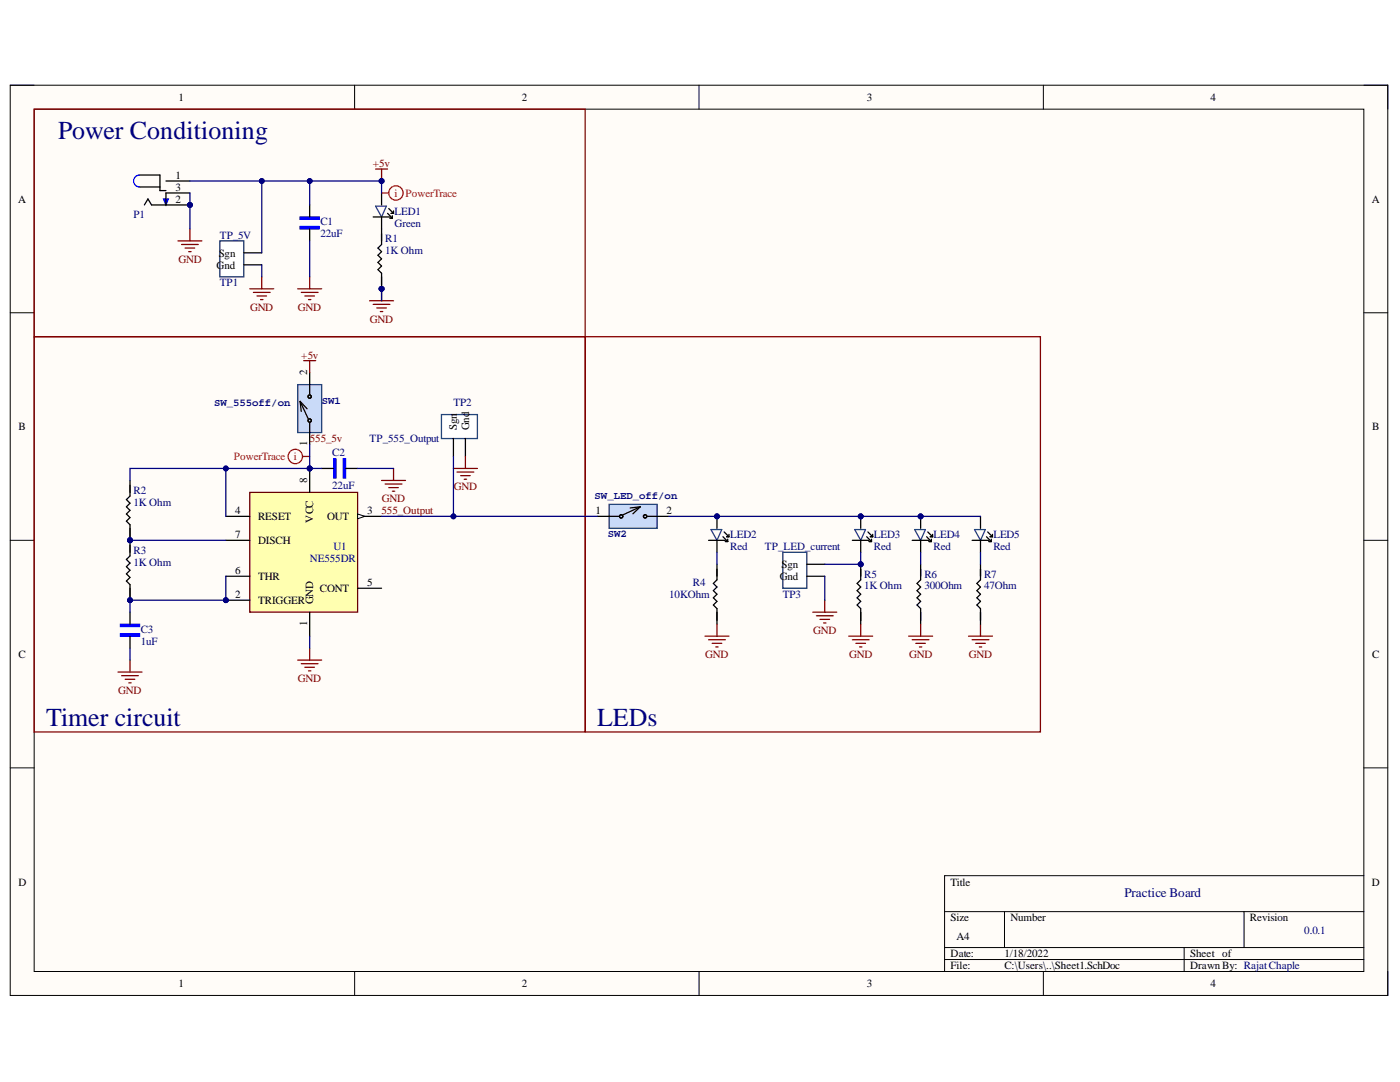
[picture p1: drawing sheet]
<svg xmlns="http://www.w3.org/2000/svg" width="279mm" height="216mm" viewBox="0 0 279 216" stroke-linecap="round" stroke-linejoin="round" font-family="sans-serif">
<defs><g id="words">
<g font-size="5.2" fill="#000080">
<text x="11.6" y="27.8">Power Conditioning</text>
<text x="9.2" y="144.9">Timer circuit</text>
<text x="119.2" y="144.9">LEDs</text>
</g>
<text font-size="2.6" fill="#000080" x="224.4" y="179">Practice Board</text>
<g font-size="2.2">
<text x="35.6" y="20.1">1</text>
<text x="104.1" y="20.1">2</text>
<text x="173" y="20.1">3</text>
<text x="241.6" y="20.1">4</text>
<text x="35" y="35.7">1</text>
<text x="3.6" y="40.4">A</text>
<text x="35" y="40.4">2</text>
<text x="35" y="38.1">3</text>
<text x="273.8" y="40.4">A</text>
<text x="43.2" y="53.6">Gnd</text>
<text x="43.6" y="51.2">Sgn</text>
<text x="61.3" y="74.8" transform="rotate(-90 61.3 74.8)">2</text>
<text x="3.7" y="85.8">B</text>
<text x="61.3" y="89" transform="rotate(-90 61.3 89)">1</text>
<text x="91.2" y="85.8" transform="rotate(-90 91.2 85.8)">Sgn</text>
<text x="93.6" y="85.8" transform="rotate(-90 93.6 85.8)">Gnd</text>
<text x="273.9" y="85.8">B</text>
<text x="61.3" y="96.3" transform="rotate(-90 61.3 96.3)">8</text>
<text x="46.9" y="102.6">4</text>
<text x="46.9" y="107.4">7</text>
<text x="51.5" y="103.8">RESET</text>
<text x="62.5" y="104.3" transform="rotate(-90 62.5 104.3)">VCC</text>
<text x="65.3" y="103.8">OUT</text>
<text x="73.2" y="102.6">3</text>
<text x="118.8" y="102.6">1</text>
<text x="133" y="102.6">2</text>
<text x="51.5" y="108.6">DISCH</text>
<text x="156" y="113.4">Sgn</text>
<text x="46.9" y="114.6">6</text>
<text x="46.9" y="119.3">2</text>
<text x="51.5" y="115.8">THR</text>
<text x="63.9" y="118.1">CONT</text>
<text x="73.2" y="116.9">5</text>
<text x="155.6" y="115.8">Gnd</text>
<text x="51.5" y="120.5">TRIGGER</text>
<text x="61.3" y="124.9" transform="rotate(-90 61.3 124.9)">1</text>
<text x="62.5" y="120.5" transform="rotate(-90 62.5 120.5)">GND</text>
<text x="3.7" y="131.3">C</text>
<text x="273.9" y="131.3">C</text>
<text x="3.7" y="176.7">D</text>
<text x="189.7" y="176.7">Title</text>
<text x="273.8" y="176.7">D</text>
<text x="189.7" y="183.8">Size</text>
<text x="201.6" y="183.8">Number</text>
<text x="249.4" y="183.8">Revision</text>
<text x="189.7" y="191">Date:</text>
<text x="190.9" y="187.5">A4</text>
<text x="200.5" y="191">1/18/2022</text>
<text x="237.5" y="191">Sheet of</text>
<text x="35.6" y="197">1</text>
<text x="104.1" y="197">2</text>
<text x="173" y="197">3</text>
<text x="189.7" y="193.4">File:</text>
<text x="200.5" y="193.4">C:\Users\..\Sheet1.SchDoc</text>
<text x="237.5" y="193.4">Drawn By: RajatChaple</text>
<text x="241.6" y="197">4</text>
</g>
<g font-size="2.2" fill="#800000">
<text x="74.4" y="33.3">+5v</text>
<text x="35.6" y="52.4">GND</text>
<text x="49.9" y="62">GND</text>
<text x="59.5" y="62">GND</text>
<text x="73.8" y="64.4">GND</text>
<text x="60.1" y="71.5">+5v</text>
<text x="61.8" y="88.3">555_5v</text>
<text x="76.2" y="100.2">GND</text>
<text x="90.6" y="97.8">GND</text>
<text x="76.1" y="102.6">555_Output</text>
<text x="140.7" y="131.3">GND</text>
<text x="162.3" y="126.5">GND</text>
<text x="169.5" y="131.3">GND</text>
<text x="181.4" y="131.3">GND</text>
<text x="193.4" y="131.3">GND</text>
<text x="59.5" y="136.1">GND</text>
<text x="23.6" y="138.4">GND</text>
</g>
<g font-size="2.2" fill="#f00">
<text x="78.7" y="39.2">i</text>
<text x="80.9" y="39.2">PowerTrace</text>
<text x="46.7" y="91.8">PowerTrace</text>
<text x="58.6" y="91.8">i</text>
</g>
<g font-size="2.2" fill="#000080">
<text x="26.6" y="43.6">P1</text>
<text x="43.9" y="47.6">TP_5V</text>
<text x="63.9" y="47.4">22uF</text>
<text x="63.9" y="45">C1</text>
<text x="78.7" y="45.2">Green</text>
<text x="78.7" y="42.9">LED1</text>
<text x="76.9" y="50.7">1K Ohm</text>
<text x="76.9" y="48.4">R1</text>
<text x="43.9" y="57.2">TP1</text>
<text x="90.5" y="81.1">TP2</text>
<text x="73.8" y="88.3">TP_555_Output</text>
<text x="66.3" y="90.9">C2</text>
<text x="26.6" y="101">1K Ohm</text>
<text x="26.6" y="98.5">R2</text>
<text x="66.3" y="97.6">22uF</text>
<text x="145.7" y="107.4">LED2</text>
<text x="174.4" y="107.4">LED3</text>
<text x="186.3" y="107.4">LED4</text>
<text x="198.3" y="107.4">LED5</text>
<text x="26.6" y="112.9">1K Ohm</text>
<text x="26.6" y="110.5">R3</text>
<text x="61.8" y="112.1">NE555DR</text>
<text x="66.6" y="109.8">U1</text>
<text x="145.7" y="109.8">Red</text>
<text x="152.7" y="109.8">TP_LED_current</text>
<text x="174.4" y="109.8">Red</text>
<text x="186.3" y="109.8">Red</text>
<text x="198.3" y="109.8">Red</text>
<text x="133.6" y="119.3">10KOhm</text>
<text x="138.3" y="116.9">R4</text>
<text x="156.2" y="119.3">TP3</text>
<text x="172.5" y="117.6">1K Ohm</text>
<text x="172.5" y="115.3">R5</text>
<text x="184.5" y="117.6">300Ohm</text>
<text x="184.5" y="115.3">R6</text>
<text x="196.4" y="117.6">47Ohm</text>
<text x="196.4" y="115.3">R7</text>
<text x="28.1" y="128.6">1uF</text>
<text x="28.1" y="126.2">C3</text>
<text x="260.3" y="186.3">0.0.1</text>
</g>
<g font-size="2.1" fill="#000080">
<text x="42.7" y="80.9">SW_555off/on</text>
<text x="64.2" y="80.7">SW1</text>
<text x="118.7" y="99.6">SW_LED_off/on</text>
<text x="121.3" y="107.1">SW2</text>
</g>
</g></defs>
<path d="M2 17h275v181.6h-275z" fill-rule="evenodd" fill="#fffcf8"/>
<path d="M2 17h275v181.6h-275z" fill="none" stroke="#000" stroke-width=".2"/>
<path d="M6.8 21.8h265.4v172.1h-265.4z" fill-rule="evenodd" fill="#fffcf8"/>
<g fill="none" stroke="#000" stroke-width=".2">
<path d="M2 17h4.8M70.8 17v4.8M139.5 17v4.8M208.2 17v4.8M272.2 17h4.8v4.8M6.8 21.8h265.4v172.1h-265.4zM2 62.4h4.8M272.2 62.4h4.8M2 107.8h4.8M272.2 107.8h4.8M2 153.2h4.8M272.2 153.2h4.8"/>
<path d="M272.2 174.7h-83.7v19.2M70.8 193.9v4.7M139.5 193.9v4.7M188.5 181.9h83.7M188.5 189.1h83.7M188.5 191.5h83.7M200.5 181.9v7.2M208.2 193.9v4.7M236.3 189.1v4.8M248.3 181.9v7.2M277 193.9v4.7"/>
</g>
<path d="M6.8 21.8h110v45.4h-110zM6.8 67.2h110v78.9h-110zM116.8 67.2h90.8v78.9h-90.8z" fill="none" stroke="#800000" stroke-width=".25"/>
<path d="M24 124.5h3.9v.5h-3.9z" fill-rule="evenodd" fill="#00f"/>
<path d="M24 124.5h3.9v.5h-3.9z" fill="none" stroke="#00f" stroke-width=".25"/>
<path d="M24 126.5h3.9v.4h-3.9z" fill-rule="evenodd" fill="#00f"/>
<path d="M24 126.5h3.9v.4h-3.9z" fill="none" stroke="#00f" stroke-width=".25"/>
<path d="M25.9 122.2v2.3M25.9 126.9v2.4" fill="none" stroke="#000" stroke-width=".25"/>
<circle cx="37.9" cy="40.9" r=".48" fill="#000080"/>
<circle cx="37.9" cy="40.9" r=".48" fill="none" stroke="#000080" stroke-width=".2"/>
<path d="M32.6 39.7h1l-.5 1.2z" fill="#00f"/>
<path d="M27.9 34.9a1.19 1.19 0 0 0-1.2 1.2 1.19 1.19 0 0 0 1.2 1.2M32.6 39.7h1l-.5 1.2z" fill="none" stroke="#00f" stroke-width=".25"/>
<path d="M27.9 34.9h4v3.1h1.2M27.9 37.3h4M33.1 38.5v2.4M28.8 40.9l.7-1.2 .7 1.2h7.7" fill="none" stroke="#000" stroke-width=".25"/>
<circle cx="37.9" cy="40.9" r=".48" fill="#000080"/>
<circle cx="37.9" cy="40.9" r=".48" fill="none" stroke="#000080" stroke-width=".2"/>
<path d="M33.1 38.5h4.8M33.1 36.1h4.8M143.1 112.6v3.1l-.7 .7 .7 .7-.7 .8 .7 .7-.7 .7 .7 .7-.7 .7 .7 .7v3.1M183.7 112.6v3.1l-.7 .7 .7 .7-.7 .8 .7 .7-.7 .7 .7 .7-.7 .7 .7 .7v3.1" fill="none" stroke="#000" stroke-width=".25"/>
<path d="M59.4 76.7h4.8v9.6h-4.8z" fill-rule="evenodd" fill="#c9daf8"/>
<path d="M59.4 76.7h4.8v9.6h-4.8z" fill="none" stroke="#073763" stroke-width=".25"/>
<g fill="none" stroke="#000" stroke-width=".25">
<path d="M61.8 74.4v4.3M59.9 80.1l1.7 3.6M59.9 80.1l.2 2M59.9 80.1l1.4 1.5M61.8 84.4v4.3"/>
<circle cx="61.8" cy="79.1" r=".33"/>
<circle cx="61.8" cy="83.9" r=".33"/>
</g>
<path d="M121.6 100.6h9.5v4.8h-9.5z" fill-rule="evenodd" fill="#c9daf8"/>
<path d="M121.6 100.6h9.5v4.8h-9.5z" fill="none" stroke="#073763" stroke-width=".25"/>
<g fill="none" stroke="#000" stroke-width=".25">
<path d="M119.2 103h4.3M127.8 101.1l-3.6 1.7M127.8 101.1l-2 .3M127.8 101.1l-1.5 1.4M129.2 103h4.3"/>
<circle cx="124" cy="103" r=".33"/>
<circle cx="128.7" cy="103" r=".33"/>
</g>
<path d="M43.9 48.1h4.8v7.1h-4.8z" fill-rule="evenodd" fill="#fff"/>
<path d="M43.9 48.1h4.8v7.1h-4.8z" fill="none" stroke="#073763" stroke-width=".25"/>
<path d="M48.7 50.5h3.5M48.7 52.8h3.5" fill="none" stroke="#000" stroke-width=".25"/>
<path d="M88.1 82.7h7.2v4.8h-7.2z" fill-rule="evenodd" fill="#fff"/>
<path d="M88.1 82.7h7.2v4.8h-7.2z" fill="none" stroke="#073763" stroke-width=".25"/>
<path d="M90.5 87.5v3.6M92.9 87.5v3.6" fill="none" stroke="#000" stroke-width=".25"/>
<g fill="none" stroke="#800000" stroke-width=".25">
<path d="M35.5 48.1h4.8M36.2 48.8h3.4M36.9 49.5h2M37.7 50.2h.4M37.9 45.7v2.4M59.4 57.6h4.8M60.1 58.3h3.4M60.8 59.1h2M61.6 59.8h.4M61.8 55.2v2.4M76.1 57.6v2.4M73.8 60h4.7"/>
<path d="M74.5 60.7h3.3M75.2 61.5h1.9M75.9 62.2h.5"/>
</g>
<circle cx="76.1" cy="57.6" r=".48" fill="#000080"/>
<circle cx="76.1" cy="57.6" r=".48" fill="none" stroke="#000080" stroke-width=".2"/>
<path d="M75 33.7h2.3M76.1 33.7v2.4" fill="none" stroke="#800000" stroke-width=".25"/>
<circle cx="76.1" cy="36.1" r=".48" fill="#000080"/>
<circle cx="76.1" cy="36.1" r=".48" fill="none" stroke="#000080" stroke-width=".2"/>
<g fill="none" stroke="#800000" stroke-width=".25">
<path d="M60.6 72h2.4M61.8 72v2.4M76.1 95.9h4.8M76.9 96.6h3.3M77.6 97.3h1.9M78.3 98h.5M78.5 93.5v2.4M90.5 93.5h4.8M91.2 94.2h3.4M91.9 94.9h1.9M92.6 95.6h.5M92.9 91.1v2.4"/>
<path d="M23.6 134.1h4.7M24.3 134.8h3.3M25 135.5h1.9M25.7 136.3h.5M25.9 131.7v2.4M59.4 131.7h4.8M60.1 132.4h3.4M60.8 133.1h2M61.6 133.9h.4M61.8 129.3v2.4M140.7 126.9h4.8M141.4 127.6h3.4"/>
<path d="M142.1 128.4h1.9M142.8 129.1h.5M143.1 124.5v2.4M181.3 126.9h4.8M182.1 127.7h3.3M182.8 128.4h1.9M183.5 129.1h.5M183.7 124.5v2.4M193.3 126.9h4.8M194 127.7h3.4M194.7 128.4h1.9M195.4 129.1h.5"/>
<path d="M195.7 124.5v2.4"/>
</g>
<circle cx="61.8" cy="93.5" r=".48" fill="#000080"/>
<circle cx="61.8" cy="93.5" r=".48" fill="none" stroke="#000080" stroke-width=".2"/>
<circle cx="45.1" cy="119.8" r=".48" fill="#000080"/>
<circle cx="45.1" cy="119.8" r=".48" fill="none" stroke="#000080" stroke-width=".2"/>
<path d="M49.9 98.3h21.5v23.9h-21.5z" fill-rule="evenodd" fill="#ffffb0"/>
<path d="M49.9 98.3h21.5v23.9h-21.5z" fill="none" stroke="#600" stroke-width=".25"/>
<path d="M61.8 93.5v4.8" fill="none" stroke="#000" stroke-width=".25"/>
<circle cx="61.8" cy="93.5" r=".48" fill="#000080"/>
<circle cx="61.8" cy="93.5" r=".48" fill="none" stroke="#000080" stroke-width=".2"/>
<path d="M45.1 103h4.8M45.1 115h4.8M45.1 119.8h4.8M71.4 117.4h4.7" fill="none" stroke="#000" stroke-width=".25"/>
<circle cx="45.1" cy="119.8" r=".48" fill="#000080"/>
<circle cx="45.1" cy="119.8" r=".48" fill="none" stroke="#000080" stroke-width=".2"/>
<path d="M45.1 107.8h4.8M71.4 103h4.7M61.8 122.2v4.7" fill="none" stroke="#000" stroke-width=".25"/>
<path d="M71.4 102.6l1.4 .4-1.4 .5z" fill="#f8fcff"/>
<path d="M71.4 102.6l1.4 .4-1.4 .5z" fill="none" stroke="#000" stroke-width=".2"/>
<g fill="none" stroke="#800000" stroke-width=".25">
<path d="M49.9 57.6h4.7M50.6 58.3h3.3M51.3 59.1h1.9M52 59.8h.5M52.2 55.2v2.4M164.6 119.8v2.4M162.2 122.2h4.8M162.9 122.9h3.4M163.6 123.6h2M164.4 124.3h.4M169.4 126.9h4.8M170.1 127.7h3.3"/>
<path d="M170.8 128.4h1.9M171.5 129.1h.5M171.8 124.5v2.4"/>
</g>
<g fill="none" stroke="#f00" stroke-width=".25">
<path d="M76.1 38.5h1.5M60.4 91.1h1.4"/>
<circle cx="79" cy="38.5" r="1.43"/>
<circle cx="58.9" cy="91.1" r="1.44"/>
</g>
<path d="M75 41.1h2.1l-1 2.2z" fill="none" stroke="#1c4587" stroke-width=".25"/>
<path d="M76.1 38.5v2.4M74.5 43.3h3.3M76.1 43.3v2.4M77.3 42.6l1 .9M77.6 41.6l.9 1M77.8 43.5h.5M78.1 42.6h.4M78.3 43v.5M78.5 42.1v.5" fill="none" stroke="#000" stroke-width=".25"/>
<circle cx="143.1" cy="103" r=".48" fill="#000080"/>
<circle cx="143.1" cy="103" r=".48" fill="none" stroke="#000080" stroke-width=".2"/>
<path d="M141.9 105.7h2.1l-.9 2.1z" fill="none" stroke="#1c4587" stroke-width=".25"/>
<path d="M143.1 103v2.4M143.1 107.8v2.4M144.3 107.1l.9 1M144.8 108.1h.4M145.2 107.6v.5" fill="none" stroke="#000" stroke-width=".25"/>
<circle cx="143.1" cy="103" r=".48" fill="#000080"/>
<circle cx="143.1" cy="103" r=".48" fill="none" stroke="#000080" stroke-width=".2"/>
<path d="M141.4 107.8h3.4M144.5 106.1l1 1M145 107.1h.5M145.5 106.6v.5" fill="none" stroke="#000" stroke-width=".25"/>
<circle cx="171.8" cy="103" r=".48" fill="#000080"/>
<circle cx="171.8" cy="103" r=".48" fill="none" stroke="#000080" stroke-width=".2"/>
<path d="M170.6 105.7h2.1l-.9 2.1z" fill="none" stroke="#1c4587" stroke-width=".25"/>
<path d="M171.8 103v2.4M171.8 107.8v2.4M173 107.1l.9 1M173.4 108.1h.5M173.9 107.6v.5" fill="none" stroke="#000" stroke-width=".25"/>
<circle cx="171.8" cy="103" r=".48" fill="#000080"/>
<circle cx="171.8" cy="103" r=".48" fill="none" stroke="#000080" stroke-width=".2"/>
<path d="M170.1 107.8h3.3M173.2 106.1l1 1M173.7 107.1h.5M174.2 106.6v.5" fill="none" stroke="#000" stroke-width=".25"/>
<circle cx="183.7" cy="103" r=".48" fill="#000080"/>
<circle cx="183.7" cy="103" r=".48" fill="none" stroke="#000080" stroke-width=".2"/>
<path d="M182.5 105.7h2.2l-1 2.1z" fill="none" stroke="#1c4587" stroke-width=".25"/>
<path d="M183.7 103v2.4M183.7 107.8v2.4M184.9 107.1l1 1M185.4 108.1h.5M185.9 107.6v.5" fill="none" stroke="#000" stroke-width=".25"/>
<circle cx="183.7" cy="103" r=".48" fill="#000080"/>
<circle cx="183.7" cy="103" r=".48" fill="none" stroke="#000080" stroke-width=".2"/>
<g fill="none" stroke="#000" stroke-width=".25">
<path d="M182.1 107.8h3.3M185.2 106.1l.9 1M185.6 107.1h.5M186.1 106.6v.5M194 107.8h3.4M195.7 103v2.4M195.7 107.8v2.4M196.9 107.1l.9 1M197.1 106.1l1 1M197.4 108.1h.4M197.6 107.1h.5M197.8 107.6v.5"/>
<path d="M198.1 106.6v.5"/>
</g>
<path d="M194.5 105.7h2.1l-.9 2.1z" fill="none" stroke="#1c4587" stroke-width=".25"/>
<path d="M59.9 43.3h3.8v.5h-3.8z" fill-rule="evenodd" fill="#00f"/>
<path d="M59.9 43.3h3.8v.5h-3.8z" fill="none" stroke="#00f" stroke-width=".25"/>
<path d="M59.9 45.2h3.8v.5h-3.8z" fill-rule="evenodd" fill="#00f"/>
<path d="M59.9 45.2h3.8v.5h-3.8z" fill="none" stroke="#00f" stroke-width=".25"/>
<path d="M61.8 40.9v2.4M61.8 45.7v2.4" fill="none" stroke="#000" stroke-width=".25"/>
<path d="M66.6 91.6h.5v3.8h-.5z" fill-rule="evenodd" fill="#00f"/>
<path d="M66.6 91.6h.5v3.8h-.5z" fill="none" stroke="#00f" stroke-width=".25"/>
<path d="M68.5 91.6h.5v3.8h-.5z" fill-rule="evenodd" fill="#00f"/>
<path d="M68.5 91.6h.5v3.8h-.5z" fill="none" stroke="#00f" stroke-width=".25"/>
<path d="M64.2 93.5h2.4M69 93.5h2.4" fill="none" stroke="#000" stroke-width=".25"/>
<circle cx="76.1" cy="57.6" r=".48" fill="#000080"/>
<circle cx="76.1" cy="57.6" r=".48" fill="none" stroke="#000080" stroke-width=".2"/>
<path d="M76.1 45.7v3.1l-.7 .7 .7 .7-.7 .7 .7 .7-.7 .8 .7 .7-.7 .7 .7 .7v3.1" fill="none" stroke="#000" stroke-width=".25"/>
<circle cx="76.1" cy="57.6" r=".48" fill="#000080"/>
<circle cx="76.1" cy="57.6" r=".48" fill="none" stroke="#000080" stroke-width=".2"/>
<circle cx="25.9" cy="107.8" r=".48" fill="#000080"/>
<circle cx="25.9" cy="107.8" r=".48" fill="none" stroke="#000080" stroke-width=".2"/>
<path d="M25.9 95.9v3.1l-.7 .7 .7 .7-.7 .7 .7 .7-.7 .8 .7 .7-.7 .7 .7 .7v3.1" fill="none" stroke="#000" stroke-width=".25"/>
<circle cx="25.9" cy="107.8" r=".48" fill="#000080"/>
<circle cx="25.9" cy="107.8" r=".48" fill="none" stroke="#000080" stroke-width=".2"/>
<circle cx="25.9" cy="107.8" r=".48" fill="#000080"/>
<circle cx="25.9" cy="107.8" r=".48" fill="none" stroke="#000080" stroke-width=".2"/>
<circle cx="25.9" cy="119.8" r=".48" fill="#000080"/>
<circle cx="25.9" cy="119.8" r=".48" fill="none" stroke="#000080" stroke-width=".2"/>
<path d="M25.9 107.8v3.1l-.7 .7 .7 .8-.7 .7 .7 .7-.7 .7 .7 .7-.7 .7 .7 .8v2.3" fill="none" stroke="#000" stroke-width=".25"/>
<circle cx="25.9" cy="107.8" r=".48" fill="#000080"/>
<circle cx="25.9" cy="107.8" r=".48" fill="none" stroke="#000080" stroke-width=".2"/>
<path d="M25.9 117.4v2.4" fill="none" stroke="#000" stroke-width=".25"/>
<circle cx="25.9" cy="119.8" r=".48" fill="#000080"/>
<circle cx="25.9" cy="119.8" r=".48" fill="none" stroke="#000080" stroke-width=".2"/>
<circle cx="171.8" cy="112.6" r=".48" fill="#000080"/>
<circle cx="171.8" cy="112.6" r=".48" fill="none" stroke="#000080" stroke-width=".2"/>
<path d="M171.8 112.6v3.1l-.7 .7 .7 .7-.7 .8 .7 .7-.7 .7 .7 .7-.7 .7 .7 .7v2.4" fill="none" stroke="#000" stroke-width=".25"/>
<circle cx="171.8" cy="112.6" r=".48" fill="#000080"/>
<circle cx="171.8" cy="112.6" r=".48" fill="none" stroke="#000080" stroke-width=".2"/>
<path d="M195.7 112.6v3.1l-.7 .7 .7 .7-.7 .8 .7 .7-.7 .7 .7 .7-.7 .7 .7 .7v3.1M171.8 122.2v2.3" fill="none" stroke="#000" stroke-width=".25"/>
<path d="M156.2 110.2h4.8v7.2h-4.8z" fill-rule="evenodd" fill="#fff"/>
<path d="M156.2 110.2h4.8v7.2h-4.8z" fill="none" stroke="#073763" stroke-width=".25"/>
<path d="M161 112.6h3.6M161 115h3.6" fill="none" stroke="#000" stroke-width=".25"/>
<path d="M61.8 36.1v4.8" fill="none" stroke="#000080" stroke-width=".25"/>
<circle cx="61.8" cy="36.1" r=".48" fill="#000080"/>
<circle cx="61.8" cy="36.1" r=".48" fill="none" stroke="#000080" stroke-width=".2"/>
<path d="M61.8 88.7v4.8h2.4" fill="none" stroke="#000080" stroke-width=".25"/>
<circle cx="61.8" cy="93.5" r=".48" fill="#000080"/>
<circle cx="61.8" cy="93.5" r=".48" fill="none" stroke="#000080" stroke-width=".2"/>
<path d="M76.1 36.1v2.4" fill="none" stroke="#000080" stroke-width=".25"/>
<circle cx="76.1" cy="36.1" r=".48" fill="#000080"/>
<circle cx="76.1" cy="36.1" r=".48" fill="none" stroke="#000080" stroke-width=".2"/>
<path d="M52.2 36.1v14.4" fill="none" stroke="#000080" stroke-width=".25"/>
<circle cx="52.2" cy="36.1" r=".48" fill="#000080"/>
<circle cx="52.2" cy="36.1" r=".48" fill="none" stroke="#000080" stroke-width=".2"/>
<path d="M76.1 57.6v2.4" fill="none" stroke="#000080" stroke-width=".25"/>
<circle cx="76.1" cy="57.6" r=".48" fill="#000080"/>
<circle cx="76.1" cy="57.6" r=".48" fill="none" stroke="#000080" stroke-width=".2"/>
<path d="M61.8 48.1v7.1M61.8 93.5h-16.7v9.5" fill="none" stroke="#000080" stroke-width=".25"/>
<circle cx="45.1" cy="93.5" r=".48" fill="#000080"/>
<circle cx="45.1" cy="93.5" r=".48" fill="none" stroke="#000080" stroke-width=".2"/>
<circle cx="61.8" cy="93.5" r=".48" fill="#000080"/>
<circle cx="61.8" cy="93.5" r=".48" fill="none" stroke="#000080" stroke-width=".2"/>
<path d="M25.9 107.8h19.2" fill="none" stroke="#000080" stroke-width=".25"/>
<circle cx="25.9" cy="107.8" r=".48" fill="#000080"/>
<circle cx="25.9" cy="107.8" r=".48" fill="none" stroke="#000080" stroke-width=".2"/>
<path d="M45.1 93.5h-19.2v2.4" fill="none" stroke="#000080" stroke-width=".25"/>
<circle cx="45.1" cy="93.5" r=".48" fill="#000080"/>
<circle cx="45.1" cy="93.5" r=".48" fill="none" stroke="#000080" stroke-width=".2"/>
<path d="M90.5 91.1v11.9" fill="none" stroke="#000080" stroke-width=".25"/>
<circle cx="90.5" cy="103" r=".48" fill="#000080"/>
<circle cx="90.5" cy="103" r=".48" fill="none" stroke="#000080" stroke-width=".2"/>
<path d="M133.5 103h62.2" fill="none" stroke="#000080" stroke-width=".25"/>
<circle cx="143.1" cy="103" r=".48" fill="#000080"/>
<circle cx="143.1" cy="103" r=".48" fill="none" stroke="#000080" stroke-width=".2"/>
<circle cx="171.8" cy="103" r=".48" fill="#000080"/>
<circle cx="171.8" cy="103" r=".48" fill="none" stroke="#000080" stroke-width=".2"/>
<circle cx="183.7" cy="103" r=".48" fill="#000080"/>
<circle cx="183.7" cy="103" r=".48" fill="none" stroke="#000080" stroke-width=".2"/>
<path d="M76.1 103h43.1" fill="none" stroke="#000080" stroke-width=".25"/>
<circle cx="90.5" cy="103" r=".48" fill="#000080"/>
<circle cx="90.5" cy="103" r=".48" fill="none" stroke="#000080" stroke-width=".2"/>
<path d="M71.4 93.5h7.1M45.1 115v4.8h-19.2v2.4M25.9 129.3v2.4M61.8 126.9v2.4" fill="none" stroke="#000080" stroke-width=".25"/>
<circle cx="25.9" cy="119.8" r=".48" fill="#000080"/>
<circle cx="25.9" cy="119.8" r=".48" fill="none" stroke="#000080" stroke-width=".2"/>
<circle cx="45.1" cy="119.8" r=".48" fill="#000080"/>
<circle cx="45.1" cy="119.8" r=".48" fill="none" stroke="#000080" stroke-width=".2"/>
<path d="M37.9 38.5v7.2" fill="none" stroke="#000080" stroke-width=".25"/>
<circle cx="37.9" cy="40.9" r=".48" fill="#000080"/>
<circle cx="37.9" cy="40.9" r=".48" fill="none" stroke="#000080" stroke-width=".2"/>
<path d="M52.2 52.8v2.4M143.1 110.2v2.4M164.6 115v4.8M171.8 110.2v2.4h-7.2M183.7 110.2v2.4M195.7 110.2v2.4" fill="none" stroke="#000080" stroke-width=".25"/>
<circle cx="171.8" cy="112.6" r=".48" fill="#000080"/>
<circle cx="171.8" cy="112.6" r=".48" fill="none" stroke="#000080" stroke-width=".2"/>
<path d="M37.9 36.1h38.2" fill="none" stroke="#000080" stroke-width=".25"/>
<circle cx="52.2" cy="36.1" r=".48" fill="#000080"/>
<circle cx="52.2" cy="36.1" r=".48" fill="none" stroke="#000080" stroke-width=".2"/>
<circle cx="61.8" cy="36.1" r=".48" fill="#000080"/>
<circle cx="61.8" cy="36.1" r=".48" fill="none" stroke="#000080" stroke-width=".2"/>
<circle cx="76.1" cy="36.1" r=".48" fill="#000080"/>
<circle cx="76.1" cy="36.1" r=".48" fill="none" stroke="#000080" stroke-width=".2"/>
<use href="#words"/>
</svg>
